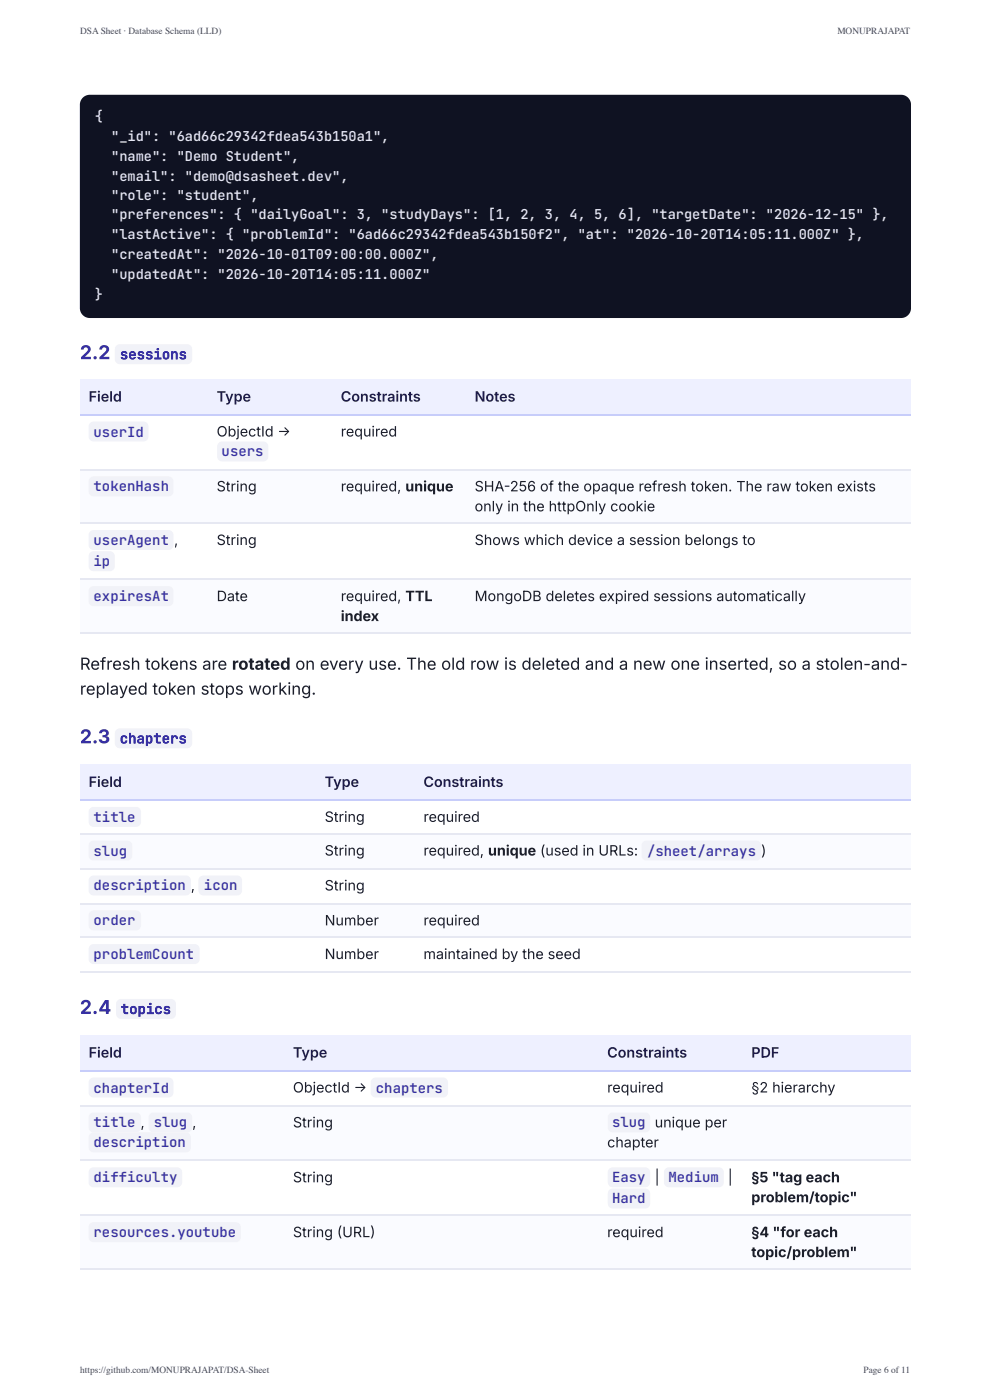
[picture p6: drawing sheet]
<svg xmlns="http://www.w3.org/2000/svg" width="210mm" height="297mm" viewBox="0 0 210 297" stroke-linecap="round" stroke-linejoin="round" font-family="sans-serif">
<defs><g id="words">
<g font-size="4.1" fill="#312e81">
<text x="16.9" y="76.2">2.2</text>
<text x="16.9" y="157.7">2.3</text>
<text x="16.9" y="215.1">2.4</text>
</g>
<g font-size="3.5" fill="#1c1f2a">
<text x="16.9" y="142.1">Refresh tokens are rotated on every use. The old row is deleted and a new one inserted, so a stolen-and-</text>
<text x="16.9" y="147.4">replayed token stops working.</text>
</g>
<g font-size="3" fill="#3730a3">
<text x="25.4" y="76.2">sessions</text>
<text x="19.8" y="92.6">userId</text>
<text x="47" y="96.8">users</text>
<text x="19.8" y="104.2">tokenHash</text>
<text x="19.8" y="115.6">userAgent ,</text>
<text x="19.8" y="120.1">ip</text>
<text x="19.8" y="127.5">expiresAt</text>
<text x="25.4" y="157.7">chapters</text>
<text x="19.8" y="174.4">title</text>
<text x="19.8" y="181.5">slug</text>
<text x="19.8" y="188.9">description , icon</text>
<text x="19.8" y="196.3">order</text>
<text x="19.8" y="203.5">problemCount</text>
<text x="25.6" y="215.1">topics</text>
<text x="19.8" y="231.8">chapterId</text>
<text x="19.8" y="239.2">title , slug ,</text>
<text x="129.8" y="239.2">slug unique per</text>
<text x="19.8" y="243.4">description</text>
<text x="19.8" y="250.8">difficulty</text>
<text x="129.8" y="250.8">Easy | Medium |</text>
<text x="129.8" y="255.3">Hard</text>
<text x="19.8" y="262.5">resources.youtube</text>
</g>
<g font-size="3" fill="#1e1b4b">
<text x="18.8" y="85.2">Field</text>
<text x="45.9" y="85.2">Type</text>
<text x="72.2" y="85.2">Constraints</text>
<text x="100.6" y="85.2">Notes</text>
<text x="18.8" y="167">Field</text>
<text x="68.8" y="167">Type</text>
<text x="89.8" y="167">Constraints</text>
<text x="18.8" y="224.4">Field</text>
<text x="62.1" y="224.4">Type</text>
<text x="128.7" y="224.4">Constraints</text>
<text x="159.3" y="224.4">PDF</text>
</g>
<g font-size="3" fill="#1c1f2a">
<text x="45.9" y="92.6">ObjectId →</text>
<text x="72.2" y="92.6">required</text>
<text x="45.9" y="104.2">String</text>
<text x="72.2" y="104.2">required, unique</text>
<text x="100.6" y="104.2">SHA-256 of the opaque refresh token. The raw token exists</text>
<text x="100.6" y="108.5">only in the httpOnly cookie</text>
<text x="45.9" y="115.6">String</text>
<text x="100.6" y="115.6">Shows which device a session belongs to</text>
<text x="45.9" y="127.5">Date</text>
<text x="72.2" y="127.5">required, TTL</text>
<text x="72.2" y="131.8">index</text>
<text x="100.6" y="127.5">MongoDB deletes expired sessions automatically</text>
<text x="68.8" y="174.4">String</text>
<text x="89.8" y="174.4">required</text>
<text x="68.8" y="181.5">String</text>
<text x="89.8" y="181.5">required, unique (used in URLs: /sheet/arrays )</text>
<text x="68.8" y="188.9">String</text>
<text x="68.8" y="196.3">Number</text>
<text x="89.8" y="196.3">required</text>
<text x="68.8" y="203.5">Number</text>
<text x="89.8" y="203.5">maintained by the seed</text>
<text x="62.1" y="231.8">ObjectId → chapters</text>
<text x="128.7" y="231.8">required</text>
<text x="159.3" y="231.8">§2 hierarchy</text>
<text x="62.1" y="239.2">String</text>
<text x="128.7" y="243.4">chapter</text>
<text x="62.1" y="250.8">String</text>
<text x="159.3" y="250.8">§5 &quot;tag each</text>
<text x="159.3" y="255.1">problem/topic&quot;</text>
<text x="62.1" y="262.5">String (URL)</text>
<text x="128.7" y="262.5">required</text>
<text x="159.3" y="262.5">§4 &quot;for each</text>
<text x="159.3" y="266.7">topic/problem&quot;</text>
</g>
<g font-size="2.9" fill="#e6e8f5">
<text x="20.1" y="25.7">{</text>
<text x="23.6" y="29.9">&quot;_id&quot;: &quot;6ad66c29342fdea543b150a1&quot;,</text>
<text x="23.6" y="34.1">&quot;name&quot;: &quot;Demo Student&quot;,</text>
<text x="23.6" y="38.4">&quot;email&quot;: &quot;demo@dsasheet.dev&quot;,</text>
<text x="23.6" y="42.3">&quot;role&quot;: &quot;student&quot;,</text>
<text x="23.6" y="46.6">&quot;preferences&quot;: { &quot;dailyGoal&quot;: 3, &quot;studyDays&quot;: [1, 2, 3, 4, 5, 6], &quot;targetDate&quot;: &quot;2026-12-15&quot; },</text>
<text x="23.6" y="50.8">&quot;lastActive&quot;: { &quot;problemId&quot;: &quot;6ad66c29342fdea543b150f2&quot;, &quot;at&quot;: &quot;2026-10-20T14:05:11.000Z&quot; },</text>
<text x="23.6" y="55">&quot;createdAt&quot;: &quot;2026-10-01T09:00:00.000Z&quot;,</text>
<text x="23.6" y="59.3">&quot;updatedAt&quot;: &quot;2026-10-20T14:05:11.000Z&quot;</text>
<text x="20.1" y="63.5">}</text>
</g>
<g font-size="2" fill="#454754">
<text x="17" y="7.1">DSA Sheet · Database Schema (LLD)</text>
<text x="177.5" y="7.1">MONUPRAJAPAT</text>
<text x="17" y="291.3">https://github.com/MONUPRAJAPAT/DSA-Sheet</text>
<text x="183.1" y="291.3">Page 6 of 11</text>
</g>
</g></defs>
<path d="M17.6 20.7a2.12 2.12 0 0 1 1.4-.6h172a1.87 1.87 0 0 1 2 2.1v43.2a1.87 1.87 0 0 1-2 2.1h-172a2.12 2.12 0 0 1-2.1-2.1v-43.2a2.12 2.12 0 0 1 .7-1.5z" fill="#0f1222"/>
<g fill="#eef0ff">
<path d="M16.9 80.4h27.3v7.7h-27.3z"/>
<path d="M44.2 80.4h26.2v7.7h-26.2z"/>
<path d="M70.4 80.4h28.3v7.7h-28.3z"/>
<path d="M98.7 80.4h94.3v7.7h-94.3z"/>
</g>
<g fill="#fafbff">
<path d="M16.9 99.7h27.3v11.4h-27.3z"/>
<path d="M44.2 99.7h26.2v11.4h-26.2z"/>
<path d="M70.4 99.7h28.3v11.4h-28.3z"/>
<path d="M98.7 99.7h94.3v11.4h-94.3z"/>
<path d="M16.9 122.8h27.3v11.3h-27.3z"/>
<path d="M44.2 122.8h26.2v11.3h-26.2z"/>
<path d="M70.4 122.8h28.3v11.3h-28.3z"/>
<path d="M98.7 122.8h94.3v11.3h-94.3z"/>
</g>
<path d="M16.9 88h176.1" fill="none" stroke="#c7cdfa" stroke-width=".26"/>
<path d="M16.9 99.6h176.1M16.9 111h176.1M16.9 122.9h176.1M16.9 134.3h176.1" fill="none" stroke="#e6e8f2" stroke-width=".26"/>
<g fill="#eef0ff">
<path d="M16.9 162.2h50v7.4h-50z"/>
<path d="M66.9 162.2h20.9v7.4h-20.9z"/>
<path d="M87.8 162.2h105.2v7.4h-105.2z"/>
</g>
<g fill="#fafbff">
<path d="M16.9 177h50v7.4h-50z"/>
<path d="M66.9 177h20.9v7.4h-20.9z"/>
<path d="M87.8 177h105.2v7.4h-105.2z"/>
<path d="M16.9 191.6h50v7.4h-50z"/>
<path d="M66.9 191.6h20.9v7.4h-20.9z"/>
<path d="M87.8 191.6h105.2v7.4h-105.2z"/>
</g>
<path d="M16.9 169.7h176.1" fill="none" stroke="#c7cdfa" stroke-width=".26"/>
<path d="M16.9 176.9h176.1M16.9 184.3h176.1M16.9 191.7h176.1M16.9 198.8h176.1M16.9 206.2h176.1" fill="none" stroke="#e6e8f2" stroke-width=".26"/>
<g fill="#eef0ff">
<path d="M16.9 219.6h43.4v7.4h-43.4z"/>
<path d="M60.3 219.6h66.7v7.4h-66.7z"/>
<path d="M127 219.6h30.4v7.4h-30.4z"/>
<path d="M157.4 219.6h35.6v7.4h-35.6z"/>
</g>
<g fill="#fafbff">
<path d="M16.9 234.4h43.4v11.7h-43.4z"/>
<path d="M60.3 234.4h66.7v11.7h-66.7z"/>
<path d="M127 234.4h30.4v11.7h-30.4z"/>
<path d="M157.4 234.4h35.6v11.7h-35.6z"/>
<path d="M16.9 258h43.4v11.3h-43.4z"/>
<path d="M60.3 258h66.7v11.3h-66.7z"/>
<path d="M127 258h30.4v11.3h-30.4z"/>
<path d="M157.4 258h35.6v11.3h-35.6z"/>
</g>
<path d="M16.9 227.1h176.1" fill="none" stroke="#c7cdfa" stroke-width=".26"/>
<path d="M16.9 234.6h176.1M16.9 246.2h176.1M16.9 257.8h176.1M16.9 269.2h176.1" fill="none" stroke="#e6e8f2" stroke-width=".26"/>
<g fill="#f1f2f8">
<path d="M24.7 73.3l.7-.3h14.3a1.06 1.06 0 0 1 1 1.1v2.1a1.06 1.06 0 0 1-1 1.1h-14.3a1.06 1.06 0 0 1-1.1-1.1l.1-2.3z"/>
<path d="M19.1 89.7l.7-.3h10.6a1.06 1.06 0 0 1 1.1 1.1v2.1a1.06 1.06 0 0 1-1.1 1.1h-10.6a1.06 1.06 0 0 1-1-1.1v-2.3z"/>
<path d="M46.3 94l.8-.3h8.7a1.06 1.06 0 0 1 1.1 1v2.1a1.06 1.06 0 0 1-1.1 1.1h-8.7a1.06 1.06 0 0 1-1.1-1.1l.1-2.3z"/>
<path d="M19.1 101.4l.7-.3h15.9a1.06 1.06 0 0 1 1.1 1v2.1a1.06 1.06 0 0 1-1.1 1.1h-15.9a1.06 1.06 0 0 1-1-1.1v-2.3z"/>
<path d="M19.1 112.8l.7-.4h15.9a1.06 1.06 0 0 1 1.1 1.1v2.1a1.06 1.06 0 0 1-1.1 1.1h-15.9a1.06 1.06 0 0 1-1-1.1v-2.3z"/>
<path d="M19.1 117.3l.7-.4h3.5a1.06 1.06 0 0 1 1 1.1v2.1a1.06 1.06 0 0 1-1 1.1h-3.5a1.06 1.06 0 0 1-1-1.1v-2.3z"/>
<path d="M19.1 124.7l.7-.3h15.9a1.06 1.06 0 0 1 1.1 1v2.1a1.06 1.06 0 0 1-1.1 1.1h-15.9a1.06 1.06 0 0 1-1-1.1v-2.3z"/>
<path d="M24.7 154.8l.7-.3h14.3a1.06 1.06 0 0 1 1 1.1v2.1a1.06 1.06 0 0 1-1 1.1h-14.3a1.06 1.06 0 0 1-1.1-1.1l.1-2.3z"/>
<path d="M19.1 171.5l.7-.3h9a1.06 1.06 0 0 1 1.1 1v2.2a1.06 1.06 0 0 1-1.1 1h-9a1.06 1.06 0 0 1-1-1v-2.4z"/>
<path d="M19.1 178.6l.7-.3h7.2a1.06 1.06 0 0 1 1 1.1v2.1a1.06 1.06 0 0 1-1 1.1h-7.2a1.06 1.06 0 0 1-1-1.1v-2.3z"/>
<path d="M136.3 178.6l.8-.3h23.2a1.06 1.06 0 0 1 1.1 1.1v2.1a1.06 1.06 0 0 1-1.1 1.1h-23.2a1.06 1.06 0 0 1-1.1-1.1v-2.3z"/>
<path d="M19.1 186l.7-.3h19.6a1.06 1.06 0 0 1 1.1 1.1v2.1a1.06 1.06 0 0 1-1.1 1.1h-19.6a1.06 1.06 0 0 1-1-1.1v-2.3z"/>
<path d="M42.4 186l.7-.3h7.2a1.06 1.06 0 0 1 1 1.1v2.1a1.06 1.06 0 0 1-1 1.1h-7.2a1.06 1.06 0 0 1-1-1.1v-2.3z"/>
<path d="M19.1 193.5l.7-.4h9a1.06 1.06 0 0 1 1.1 1.1v2.1a1.06 1.06 0 0 1-1.1 1.1h-9a1.06 1.06 0 0 1-1-1.1v-2.3z"/>
<path d="M19.1 200.6l.7-.3h21.5a1.06 1.06 0 0 1 1 1v2.2a1.06 1.06 0 0 1-1 1h-21.5a1.06 1.06 0 0 1-1-1v-2.4z"/>
<path d="M24.9 212.2l.8-.3h10.5a1.06 1.06 0 0 1 1.1 1.1v2.1a1.06 1.06 0 0 1-1.1 1.1h-10.5a1.06 1.06 0 0 1-1.1-1.1v-2.3z"/>
<path d="M19.1 228.9l.7-.3h15.9a1.06 1.06 0 0 1 1.1 1.1v2.1a1.06 1.06 0 0 1-1.1 1h-15.9a1.06 1.06 0 0 1-1-1v-2.3z"/>
<path d="M78.9 228.9l.7-.3h14.3a1.06 1.06 0 0 1 1.1 1.1v2.1a1.06 1.06 0 0 1-1.1 1h-14.3a1.06 1.06 0 0 1-1-1v-2.3z"/>
<path d="M19.1 236.3l.7-.3h9a1.06 1.06 0 0 1 1.1 1.1v2.1a1.06 1.06 0 0 1-1.1 1h-9a1.06 1.06 0 0 1-1-1v-2.3z"/>
<path d="M31.8 236.3l.7-.3h7.2a1.06 1.06 0 0 1 1 1.1v2.1a1.06 1.06 0 0 1-1 1h-7.2a1.06 1.06 0 0 1-1-1v-2.3z"/>
<path d="M19.1 240.6l.7-.4h19.6a1.06 1.06 0 0 1 1.1 1.1v2.1a1.06 1.06 0 0 1-1.1 1.1h-19.6a1.06 1.06 0 0 1-1-1.1v-2.3z"/>
<path d="M129.2 236.3l.7-.3h6.9a1.06 1.06 0 0 1 1 1.1v2.1a1.06 1.06 0 0 1-1 1h-6.9a1.06 1.06 0 0 1-1-1v-2.3z"/>
<path d="M19.1 248l.7-.3h17.8a1.06 1.06 0 0 1 1 1v2.1a1.06 1.06 0 0 1-1 1.1h-17.8a1.06 1.06 0 0 1-1-1.1v-2.3z"/>
<path d="M129.2 248l.7-.3h6.9a1.06 1.06 0 0 1 1 1v2.1a1.06 1.06 0 0 1-1 1.1h-6.9a1.06 1.06 0 0 1-1-1.1v-2.3z"/>
<path d="M141.1 248l.7-.3h10.6a1.06 1.06 0 0 1 1.1 1v2.1a1.06 1.06 0 0 1-1.1 1.1h-10.6a1.06 1.06 0 0 1-1-1.1v-2.3z"/>
<path d="M129.2 252.5l.7-.4h6.9a1.06 1.06 0 0 1 1 1.1v2.1a1.06 1.06 0 0 1-1 1.1h-6.9a1.06 1.06 0 0 1-1-1.1v-2.3z"/>
<path d="M19.1 259.6l.7-.3h30.2a1.06 1.06 0 0 1 1.1 1.1v2.1a1.06 1.06 0 0 1-1.1 1h-30.2a1.06 1.06 0 0 1-1-1v-2.4z"/>
</g>
<use href="#words"/>
</svg>
